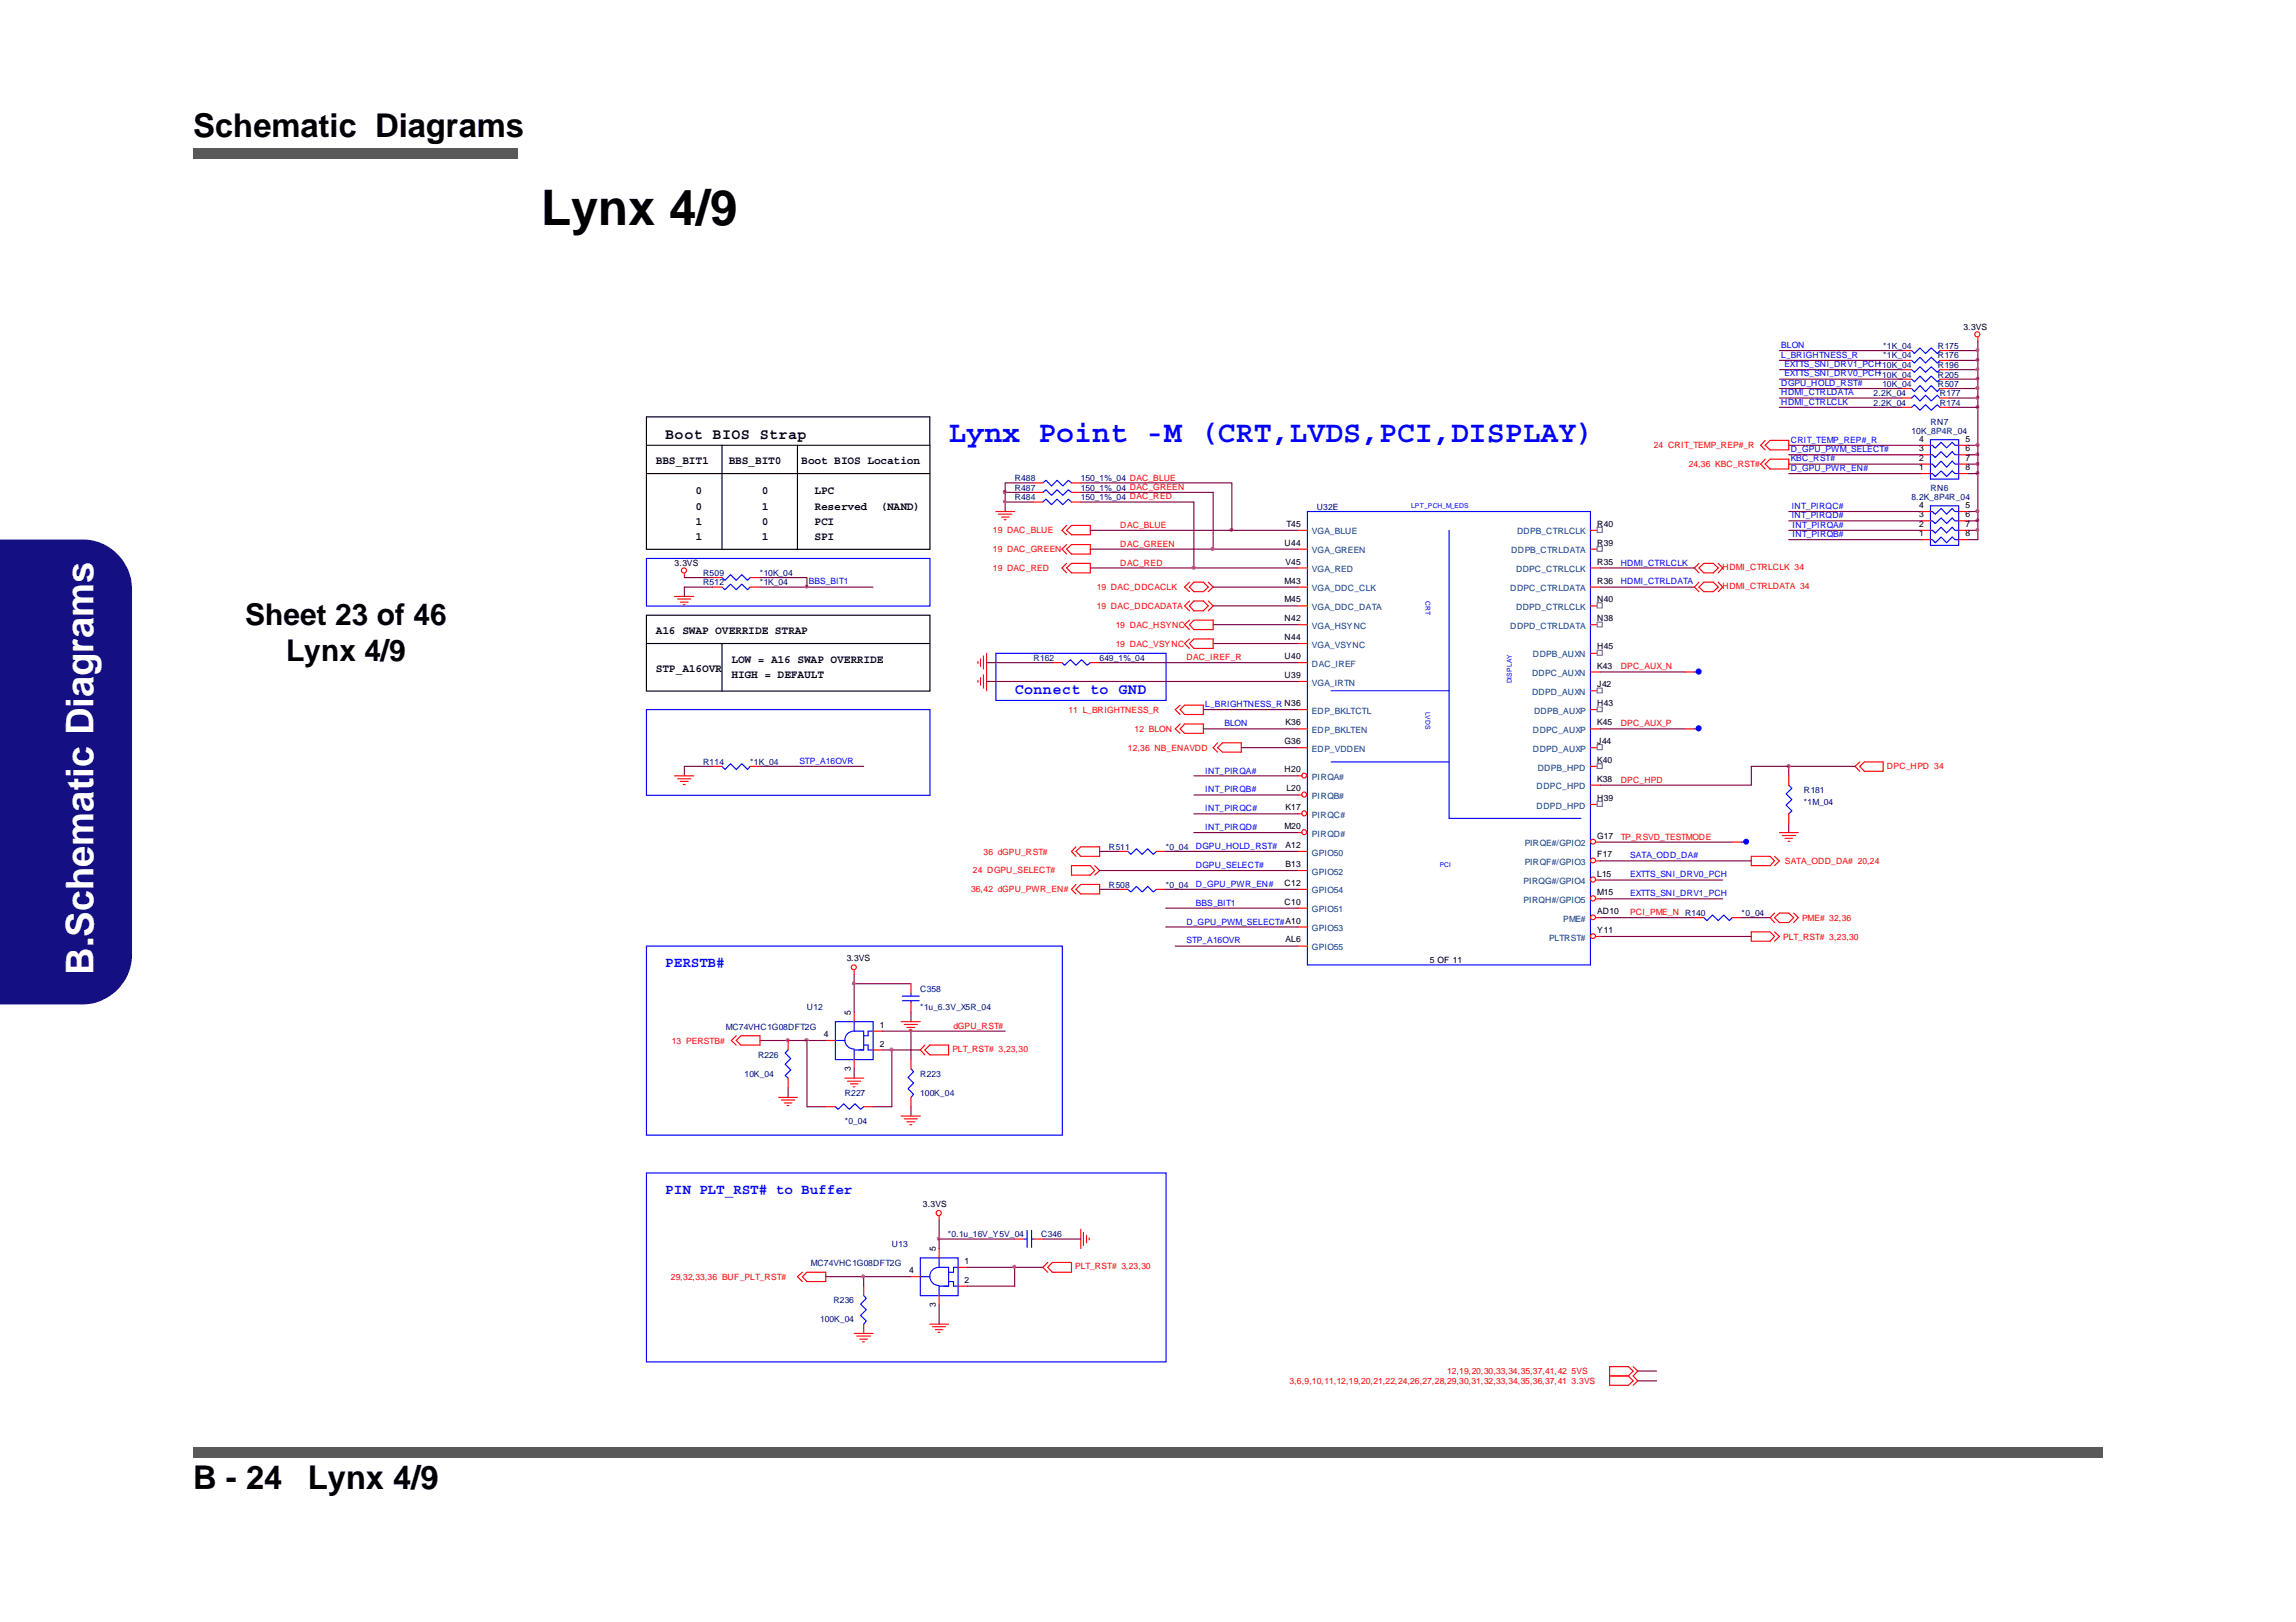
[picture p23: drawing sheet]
<svg xmlns="http://www.w3.org/2000/svg" width="297mm" height="210mm" viewBox="0 0 297 210" stroke-linecap="round" stroke-linejoin="round" font-family="sans-serif">
<defs><g id="words">
<text font-size="6.3" x="70" y="29.1">Lynx 4/9</text>
<text font-size="4.9" fill="#fff" x="12.1" y="126.1" transform="rotate(-90 12.1 126.1)">B.Schematic Diagrams</text>
<g font-size="4.2">
<text x="25" y="17.7">Schematic Diagrams</text>
<text x="25" y="192.7">B - 24</text>
<text x="39.8" y="192.7">Lynx 4/9</text>
</g>
<text font-size="3.9" fill="#00f" x="122.7" y="57.2">Lynx Point -M (CRT,LVDS,PCI,DISPLAY)</text>
<g font-size="3.9">
<text x="31.7" y="80.9">Sheet 23 of 46</text>
<text x="37" y="85.5">Lynx 4/9</text>
</g>
<text font-size="1.9" x="86.1" y="56.8">Boot BIOS Strap</text>
<text font-size="1.9" fill="#00f" x="131.3" y="89.8">Connect to GND</text>
<g font-size="1.8" fill="#00f">
<text x="86.1" y="125.2">PERSTB#</text>
<text x="86.1" y="154.5">PIN PLT_RST# to Buffer</text>
</g>
<g font-size="1.5">
<text x="84.8" y="60.1">BBS_BIT1</text>
<text x="90" y="64">0</text>
<text x="90" y="65.9">0</text>
<text x="94.3" y="60.1">BBS_BIT0</text>
<text x="98.5" y="64">0</text>
<text x="98.5" y="65.9">1</text>
<text x="103.6" y="60.1">Boot BIOS Location</text>
<text x="105.4" y="64">LPC</text>
<text x="105.4" y="65.9">Reserved</text>
<text x="113.9" y="65.9">(NAND)</text>
<text x="90" y="67.9">1</text>
<text x="90" y="69.8">1</text>
<text x="98.5" y="67.9">0</text>
<text x="98.5" y="69.8">1</text>
<text x="105.4" y="67.9">PCI</text>
<text x="105.4" y="69.8">SPI</text>
<text x="84.8" y="82.1">A16 SWAP OVERRIDE STRAP</text>
<text x="84.8" y="87">STP_A16OVR</text>
<text x="94.6" y="85.8">LOW = A16 SWAP OVERRIDE</text>
<text x="94.6" y="87.7">HIGH = DEFAULT</text>
</g>
<g font-size="1.1" fill="#00f">
<text x="230.4" y="45.1">BLON</text>
<text x="230.4" y="46.3">L_BRIGHTNESS_R</text>
<text x="230.8" y="47.5">EXTTS_SNI_DRV1_PCH*10K_04</text>
<text x="230.4" y="49.9">DGPU_HOLD_RST#</text>
<text x="230.4" y="51.1">HDMI_CTRLDATA</text>
<text x="230.4" y="52.4">HDMI_CTRLCLK</text>
<text x="230.8" y="48.7">EXTTS_SNI_DRV0_PCH*10K_04</text>
<text x="231.7" y="59.7">KBC_RST#</text>
<text x="231.7" y="57.3">CRIT_TEMP_REP#_R</text>
<text x="231.7" y="58.5">D_GPU_PWM_SELECT#</text>
<text x="231.7" y="60.9">D_GPU_PWR_EN#</text>
<text x="231.8" y="65.8">INT_PIRQC#</text>
<text x="231.8" y="67.1">INT_PIRQD#</text>
<text x="231.9" y="69.5">INT_PIRQB#</text>
<text x="231.9" y="68.3">INT_PIRQA#</text>
<text x="104.6" y="75.6">BBS_BIT1</text>
<text x="209.7" y="75.6">HDMI_CTRLDATA</text>
<text x="209.7" y="73.2">HDMI_CTRLCLK</text>
<text x="155.9" y="91.5">L_BRIGHTNESS_R N36</text>
<text x="158.4" y="94">BLON</text>
<text x="103.4" y="98.8">STP_A16OVR</text>
<text x="155.9" y="100.1">INT_PIRQA#</text>
<text x="155.9" y="107.4">INT_PIRQD#</text>
<text x="155.9" y="105">INT_PIRQC#</text>
<text x="155.9" y="102.5">INT_PIRQB#</text>
<text x="154.7" y="112.3">DGPU_SELECT#</text>
<text x="154.7" y="109.9">DGPU_HOLD_RST#</text>
<text x="210.9" y="111.1">SATA_ODD_DA#</text>
<text x="210.9" y="113.5">EXTTS_SNI_DRV0_PCH</text>
<text x="153.5" y="119.7">D_GPU_PWM_SELECT#A10</text>
<text x="154.7" y="117.2">BBS_BIT1</text>
<text x="154.7" y="114.8">D_GPU_PWR_EN#</text>
<text x="210.9" y="116">EXTTS_SNI_DRV1_PCH</text>
<text x="153.5" y="122.1">STP_A16OVR</text>
</g>
<g font-size="1.1" fill="#000080">
<text x="243.6" y="45.2">*1K_04</text>
<text x="243.6" y="46.4">*1K_04</text>
<text x="250.7" y="45.2">R175</text>
<text x="250.7" y="46.4">R176</text>
<text x="250.7" y="47.7">R196</text>
<text x="242.4" y="51.3">2.2K_04</text>
<text x="242.4" y="52.5">2.2K_04</text>
<text x="243.5" y="50.1">10K_04</text>
<text x="250.7" y="48.9">R205</text>
<text x="250.7" y="50.1">R507</text>
<text x="251" y="51.3">R177</text>
<text x="251" y="52.5">R174</text>
<text x="247.3" y="56.2">10K_8P4R_04</text>
<text x="249.7" y="55">RN7</text>
<text x="131.3" y="62.3">R488</text>
<text x="131.3" y="63.5">R487</text>
<text x="131.3" y="64.7">R484</text>
<text x="139.8" y="62.3">150_1%_04 DAC_BLUE</text>
<text x="139.8" y="63.5">150_1%_04 DAC_GREEN</text>
<text x="139.8" y="64.7">150_1%_04 DAC_RED</text>
<text x="170.4" y="66">U32E</text>
<text x="247.3" y="64.7">8.2K_8P4R_04</text>
<text x="249.7" y="63.5">RN6</text>
<text x="91" y="75.8">R512</text>
<text x="91" y="74.5">R509</text>
<text x="98.3" y="75.8">*1K_04</text>
<text x="98.3" y="74.5">*10K_04</text>
<text x="133.7" y="85.6">R162</text>
<text x="142.3" y="85.6">649_1%_04</text>
<text x="91" y="99">R114</text>
<text x="97" y="99">*1K_04</text>
<text x="233.4" y="102.6">R181</text>
<text x="233.4" y="104.1">*1M_04</text>
<text x="143.5" y="110">R511</text>
<text x="150.8" y="110">*0_04</text>
<text x="143.5" y="114.9">R508</text>
<text x="150.8" y="114.9">*0_04</text>
<text x="218" y="118.5">R140</text>
<text x="225.3" y="118.5">*0_04</text>
<text x="104.4" y="130.8">U12</text>
<text x="119.1" y="128.3">C358</text>
<text x="119.1" y="130.8">*1u_6.3V_X5R_04</text>
<text x="93.9" y="133.2">MC74VHC1G08DFT2G</text>
<text x="98.1" y="136.9">R226</text>
<text x="96.3" y="139.3">10K_04</text>
<text x="109.3" y="141.8">R227</text>
<text x="119.1" y="139.3">R223</text>
<text x="119.1" y="141.8">100K_04</text>
<text x="109.3" y="145.4">*0_04</text>
<text x="115.4" y="161.4">U13</text>
<text x="122.6" y="160.1">*0.1u_16V_Y5V_04</text>
<text x="134.7" y="160.1">C346</text>
<text x="104.9" y="163.8">MC74VHC1G08DFT2G</text>
<text x="106.1" y="171.1">100K_04</text>
<text x="107.8" y="168.7">R236</text>
</g>
<g font-size="1.1">
<text x="254" y="42.7">3.3VS</text>
<text x="248.3" y="59.6">2</text>
<text x="248.3" y="58.4">3</text>
<text x="248.3" y="57.2">4</text>
<text x="254.3" y="59.6">7</text>
<text x="254.3" y="58.4">6</text>
<text x="254.3" y="57.2">5</text>
<text x="248.3" y="60.8">1</text>
<text x="248.3" y="65.8">4</text>
<text x="254.3" y="60.8">8</text>
<text x="254.3" y="65.8">5</text>
<text x="166.2" y="70.6">U44</text>
<text x="166.4" y="68.2">T45</text>
<text x="206.6" y="70.6">R39</text>
<text x="206.6" y="68.2">R40</text>
<text x="248.3" y="69.4">1</text>
<text x="248.3" y="68.2">2</text>
<text x="248.3" y="67">3</text>
<text x="254.3" y="69.4">8</text>
<text x="254.3" y="68.2">7</text>
<text x="254.3" y="67">6</text>
<text x="87.3" y="73.3">3.3VS</text>
<text x="166.2" y="78">M45</text>
<text x="166.2" y="75.5">M43</text>
<text x="166.3" y="73.1">V45</text>
<text x="206.6" y="75.5">R36</text>
<text x="206.6" y="73.1">R35</text>
<text x="206.6" y="78">N40</text>
<text x="166.2" y="82.8">N44</text>
<text x="166.2" y="80.4">N42</text>
<text x="206.6" y="80.4">N38</text>
<text x="166.2" y="85.3">U40</text>
<text x="166.2" y="87.7">U39</text>
<text x="206.6" y="84">H45</text>
<text x="206.6" y="86.5">K43</text>
<text x="206.6" y="89">J42</text>
<text x="166.3" y="93.8">K36</text>
<text x="206.6" y="93.8">K45</text>
<text x="206.6" y="91.4">H43</text>
<text x="166.2" y="96.3">G36</text>
<text x="166.2" y="100">H20</text>
<text x="206.6" y="96.3">J44</text>
<text x="206.6" y="101.2">K38</text>
<text x="206.6" y="98.8">K40</text>
<text x="166.2" y="107.3">M20</text>
<text x="166.3" y="104.9">K17</text>
<text x="166.4" y="102.4">L20</text>
<text x="206.6" y="103.6">H39</text>
<text x="166.3" y="109.7">A12</text>
<text x="166.3" y="112.2">B13</text>
<text x="206.6" y="108.5">G17</text>
<text x="206.6" y="111">F17</text>
<text x="206.6" y="113.4">L15</text>
<text x="166.2" y="114.6">C12</text>
<text x="166.2" y="117.1">C10</text>
<text x="206.6" y="118.3">AD10</text>
<text x="206.6" y="115.9">M15</text>
<text x="109.5" y="124.4">3.3VS</text>
<text x="166.3" y="121.9">AL6</text>
<text x="185" y="124.7">5 OF 11</text>
<text x="206.6" y="120.7">Y11</text>
<text x="110.1" y="131.3" transform="rotate(-90 110.1 131.3)">5</text>
<text x="106.6" y="134.2">4</text>
<text x="113.8" y="133">1</text>
<text x="113.8" y="135.4">2</text>
<text x="110.1" y="138.5" transform="rotate(-90 110.1 138.5)">3</text>
<text x="119.4" y="156.2">3.3VS</text>
<text x="121.1" y="161.9" transform="rotate(-90 121.1 161.9)">5</text>
<text x="117.6" y="164.8">4</text>
<text x="124.8" y="163.6">1</text>
<text x="124.8" y="166">2</text>
<text x="121.1" y="169.2" transform="rotate(-90 121.1 169.2)">3</text>
</g>
<g font-size="1.1" fill="#f00">
<text x="214" y="58">24 CRIT_TEMP_REP#_R</text>
<text x="218.5" y="60.4">24,36 KBC_RST#</text>
<text x="128.5" y="71.5">19 DAC_GREEN</text>
<text x="128.5" y="69">19 DAC_BLUE</text>
<text x="144.9" y="70.8">DAC_GREEN</text>
<text x="144.9" y="68.3">DAC_BLUE</text>
<text x="128.5" y="73.9">19 DAC_RED</text>
<text x="141.9" y="76.4">19 DAC_DDCACLK</text>
<text x="144.9" y="73.2">DAC_RED</text>
<text x="222.9" y="73.8">HDMI_CTRLCLK 34</text>
<text x="222.9" y="76.3">HDMI_CTRLDATA 34</text>
<text x="141.9" y="78.8">19 DAC_DDCADATA</text>
<text x="144.4" y="83.7">19 DAC_VSYNC</text>
<text x="144.4" y="81.3">19 DAC_HSYNC</text>
<text x="153.5" y="85.4">DAC_IREF_R</text>
<text x="209.7" y="86.6">DPC_AUX_N</text>
<text x="138.2" y="92.3">11 L_BRIGHTNESS_R</text>
<text x="146.8" y="94.7">12 BLON</text>
<text x="209.7" y="94">DPC_AUX_P</text>
<text x="145.9" y="97.1">12,36 NB_ENAVDD</text>
<text x="209.7" y="101.3">DPC_HPD</text>
<text x="244.1" y="99.5">DPC_HPD 34</text>
<text x="125.9" y="112.9">24 DGPU_SELECT#</text>
<text x="127.2" y="110.6">36 dGPU_RST#</text>
<text x="209.7" y="108.7">TP_RSVD_TESTMODE</text>
<text x="230.9" y="111.8">SATA_ODD_DA# 20,24</text>
<text x="125.6" y="115.5">36,42 dGPU_PWR_EN#</text>
<text x="210.9" y="118.5">PCI_PME_N</text>
<text x="233.1" y="119.2">PME# 32,36</text>
<text x="230.7" y="121.6">PLT_RST# 3,23,30</text>
<text x="86.9" y="135.1">13 PERSTB#</text>
<text x="123.2" y="136.2">PLT_RST# 3,23,30</text>
<text x="123.4" y="133.1">dGPU_RST#</text>
<text x="86.8" y="165.7">29,32,33,36 BUF_PLT_RST#</text>
<text x="139.1" y="164.3">PLT_RST# 3,23,30</text>
<text x="166.8" y="179.1">3,6,9,10,11,12,19,20,21,22,24,26,27,28,29,30,31,32,33,34,35,36,37,41</text>
<text x="187.2" y="177.9">12,19,20,30,33,34,35,37,41,42</text>
<text x="203.3" y="179.1">3.3VS</text>
<text x="203.3" y="177.9">5VS</text>
</g>
<g font-size="1.1" fill="#004080">
<text x="169.7" y="69.2">VGA_BLUE</text>
<text x="169.7" y="71.6">VGA_GREEN</text>
<text x="195.5" y="71.6">DDPB_CTRLDATA</text>
<text x="196.3" y="69.2">DDPB_CTRLCLK</text>
<text x="169.7" y="76.5">VGA_DDC_CLK</text>
<text x="169.7" y="74">VGA_RED</text>
<text x="195.4" y="76.5">DDPC_CTRLDATA</text>
<text x="196.1" y="74">DDPC_CTRLCLK</text>
<text x="169.7" y="83.8">VGA_VSYNC</text>
<text x="169.7" y="81.4">VGA_HSYNC</text>
<text x="169.7" y="78.9">VGA_DDC_DATA</text>
<text x="195.4" y="81.4">DDPD_CTRLDATA</text>
<text x="196.1" y="78.9">DDPD_CTRLCLK</text>
<text x="169.7" y="86.3">DAC_IREF</text>
<text x="169.7" y="88.7">VGA_IRTN</text>
<text x="198.2" y="87.5">DDPC_AUXN</text>
<text x="198.2" y="89.9">DDPD_AUXN</text>
<text x="198.3" y="85.1">DDPB_AUXN</text>
<text x="169.7" y="92.4">EDP_BKLTCTL</text>
<text x="169.7" y="94.9">EDP_BKLTEN</text>
<text x="198.3" y="94.9">DDPC_AUXP</text>
<text x="198.5" y="92.4">DDPB_AUXP</text>
<text x="169.7" y="97.3">EDP_VDDEN</text>
<text x="169.7" y="100.9">PIRQA#</text>
<text x="198.3" y="97.3">DDPD_AUXP</text>
<text x="198.9" y="99.7">DDPB_HPD</text>
<text x="169.7" y="103.4">PIRQB#</text>
<text x="169.7" y="105.8">PIRQC#</text>
<text x="198.8" y="102.1">DDPC_HPD</text>
<text x="198.8" y="104.6">DDPD_HPD</text>
<text x="169.7" y="108.3">PIRQD#</text>
<text x="169.7" y="110.7">GPIO50</text>
<text x="169.7" y="113.2">GPIO52</text>
<text x="197.3" y="109.5">PIRQE#/GPIO2</text>
<text x="197.3" y="111.9">PIRQF#/GPIO3</text>
<text x="169.7" y="115.6">GPIO54</text>
<text x="169.7" y="118.1">GPIO51</text>
<text x="197.1" y="116.8">PIRQH#/GPIO5</text>
<text x="197.1" y="114.4">PIRQG#/GPIO4</text>
<text x="202.2" y="119.3">PME#</text>
<text x="169.7" y="120.5">GPIO53</text>
<text x="169.7" y="123">GPIO55</text>
<text x="200.4" y="121.7">PLTRST#</text>
</g>
<g font-size=".9" fill="#00f">
<text x="182.6" y="65.7">LPT_PCH_M_EDS</text>
<text x="184.4" y="77.8" transform="rotate(90 184.4 77.8)">CRT</text>
<text x="195.6" y="88.4" transform="rotate(-90 195.6 88.4)">DISPLAY</text>
<text x="184.4" y="92.1" transform="rotate(90 184.4 92.1)">LVDS</text>
<text x="186.3" y="112.2">PCI</text>
</g>
</g></defs>
<g fill="#595959">
<path d="M25 19.2h42v1.4h-42z"/>
<path d="M25 187.2h247v1.4h-247z"/>
</g>
<path d="M0 69.9h10.6a6.4 6.4 0 0 1 6.4 6.4v47.3a6.4 6.4 0 0 1-6.4 6.3h-10.6z" fill-rule="evenodd" fill="#140f83"/>
<g fill="#140f83">
<path d="M16.2 73.3l.1-.1 .5 1.1 .2 .6 .1 1.3v47.4a6.5 6.5 0 0 1-6.4 6.4h-10.7v-6.4v6.2h10.6l1.3-.1 1.8-.7 1.4-1 1.1-1.5 .4-1.1 .2-.6 .1-1.2v-47.3l-.1-1.3z"/>
<path d="M0 69.8h10.6a6.4 6.4 0 0 1 5.7 3.4l-.1 .1-1.1-1.5-1-.8-1-.5-1.2-.4-1.3-.1h-10.6v53.6z"/>
</g>
<path d="M83.1 41h175v139.8h-175z" fill="#fff"/>
<g fill="none" stroke="#800040" stroke-width=".15">
<path d="M230.2 45.4h15.9M230.2 47.8h15.9M230.2 49.1h15.9M230.2 50.3h15.9M230.2 46.6h15.9M230.2 51.5h15.9M230.2 52.7h15.9M231.4 57.6h17.1M231.4 58.9h17.1M252.2 46.6h3.7M252.2 50.3h3.7M252.2 47.8h3.7"/>
<path d="M252.2 49.1h3.7M252.2 45.4h3.7M252.2 51.5h3.7M252.2 52.7h3.7M254.6 57.6h1.3M254.6 58.9h1.3M255.9 49.1v1.2M255.9 44.1v1.3M255.9 46.6v1.2M255.9 52.7v4.9M255.9 57.6v1.3M255.9 58.9v1.2"/>
<path d="M255.9 45.4v1.2M255.9 47.8v1.3M255.9 51.5v1.2M255.9 50.3v1.2M88.5 74.7h3.7M92.2 76h-3.7v1.2M98.3 76h6.1M98.3 74.7h6.1v1.3M104.4 76h8.5M130 63.7v1.3M130 65v1.2M130 63.7h3.7"/>
<path d="M130 65h3.7M133.7 62.5h-3.7v1.2M139.8 63.7h17.2v7.4M139.8 65h14.7v8.5M139.8 62.5h19.6M141.1 71.1h15.9M141.1 73.5h13.4M154.5 73.5h13.4M157 78.4h10.9M157 76h10.9M157 71.1h10.9M159.4 68.6h8.5"/>
<path d="M231.4 61.3h17.1M231.4 60.1h17.1M231.4 67.4h17.1M231.4 69.8h17.1M231.4 68.6h17.1M231.4 66.2h17.1M254.6 67.4h1.3v1.2M254.6 61.3h1.3M254.6 60.1h1.3M254.6 68.6h1.3M255.9 61.3v4.9h-1.3M255.9 60.1v1.2"/>
<path d="M255.9 68.6v1.2h-1.3M92.2 99.2h-3.7v1.2M98.3 99.2h13.4M155.7 94.3h12.2M157 83.3h10.9M157 80.8h10.9M160.6 96.8h7.3M207 94.3h11M207 87h11M226.6 99.2v2.4h-19.6M240 99.2h-8.6v1.2M150.8 117.5h17.1"/>
<path d="M150.8 120h17.1M154.5 107.7h13.4M154.5 105.3h13.4M154.5 102.9h13.4M154.5 100.4h13.4M207 109h17.1M207 118.8h12.2M207 111.4h19.6M207 113.9h15.9M231.4 106.5v1.2M98.3 134.6h6.1M104.4 134.6h2.4"/>
<path d="M104.4 134.6v8.6h2.4M110.5 138.3v1.2M110.5 126.1v1.2M110.5 127.3v3.7M110.5 127.3h7.4M114.2 133.4h3.7M114.2 135.9h1.2M115.4 135.9v7.3h-2.5M115.4 135.9h3.7M117.9 131v1.2M117.9 133.4v3.7M117.9 133.4h12.1"/>
<path d="M152 122.4h15.9M207 121.2h19.6M102 140.8v1.2M117.9 143.2v1.2M121.5 157.9v2.4M106.8 165.2h4.9M111.7 165.2h6.2M111.7 165.2v1.2M121.5 168.9v2.5M121.5 160.3v1.3M121.5 160.3h9.8M125.1 164h6.2"/>
<path d="M131.3 164v2.4h-6.2M131.3 164h3.6M134.9 160.3h4.9M211.9 178.7h2.4M211.9 177.4h2.4"/>
</g>
<g fill="#f0f" stroke="#f0f" stroke-width=".15">
<path d="M129.9 63.5h.2v.3l-.1 .1-.1-.1z" fill-rule="evenodd"/>
<path d="M129.9 63.5h.2v.3l-.1 .1-.1-.1z" fill-rule="evenodd"/>
<path d="M129.9 64.8h.2v.2h-.2z" fill-rule="evenodd"/>
<path d="M104.2 134.5h.3l.1 .1-.1 .1h-.3z" fill-rule="evenodd"/>
<path d="M110.3 127.1h.3v.3l-.2 .1-.1-.1z" fill-rule="evenodd"/>
<path d="M111.5 165h.3v.3l-.1 .1-.2-.1z" fill-rule="evenodd"/>
<path d="M121.3 160.2h.3v.2h-.3z" fill-rule="evenodd"/>
<path d="M255.7 61.1h.3v.3l-.2 .1-.1-.1z" fill-rule="evenodd"/>
<path d="M255.7 52.5h.3v.3l-.2 .1-.1-.1z" fill-rule="evenodd"/>
<path d="M255.7 59.9h.3v.3h-.2h-.1z" fill-rule="evenodd"/>
<path d="M255.7 45.2h.3v.3h-.2h-.1z" fill-rule="evenodd"/>
<path d="M255.7 51.3h.3v.3l-.2 .1-.1-.1z" fill-rule="evenodd"/>
<path d="M104.2 75.8h.3l.1 .1-.1 .1h-.3z" fill-rule="evenodd"/>
<path d="M159.2 68.4h.2v.3h-.2z" fill-rule="evenodd"/>
<circle cx="255.8" cy="67.4" r=".18"/>
<circle cx="115.3" cy="135.8" r=".21"/>
<circle cx="131.2" cy="163.9" r=".19"/>
<circle cx="117.8" cy="133.4" r=".19"/>
<circle cx="101.9" cy="134.6" r=".18"/>
<circle cx="255.8" cy="66.1" r=".19"/>
<circle cx="255.8" cy="46.6" r=".19"/>
<circle cx="255.8" cy="57.6" r=".18"/>
<circle cx="255.8" cy="58.8" r=".19"/>
<circle cx="255.8" cy="50.2" r=".18"/>
<circle cx="255.8" cy="49" r=".19"/>
<circle cx="255.8" cy="47.8" r=".18"/>
<circle cx="255.8" cy="68.6" r=".19"/>
<circle cx="154.4" cy="73.5" r=".21"/>
<circle cx="156.9" cy="71" r=".21"/>
<circle cx="231.4" cy="99.2" r=".21"/>
</g>
<g fill="none" stroke="#00f" stroke-width=".15">
<path d="M247.3 45.4l.4 .3 .7-.7 .7 .7 .8-.7 .7 .7 .4-.3M247.3 46.6l.4 .4 .7-.8 .7 .8 .8-.8 .7 .8 .4-.4M247.3 49.1l.4 .3 .7-.7 .7 .7 .8-.7 .7 .7 .4-.3M247.3 47.8l.4 .4 .7-.7 .7 .7 .8-.7 .7 .7 .4-.4M247.3 51.5l.4-.4 .7 .8 .7-.8 .8 .8 .7-.8 .4 .4M247.3 52.7l.4-.3 .7 .7 .7-.7 .8 .7 .7-.7 .4 .3M247.3 50.3l.4 .4 .7-.8 .7 .8 .8-.8 .7 .8 .4-.4M249.7 57.6h.3l.4 .4 .7-.8 .7 .8 .8-.8 .3 .4h.5M249.7 56.9h3.7v5.1h-3.7zM250.2 59.1l.2 .1M253.4 58.9h-.5l-.3-.5-.8 .8-.7-.8-.7 .8-.4-.3h-.3M83.6 72.3h36.7v6.1h-36.7z"/>
<path d="M93.4 76l.4 .3 .7-.7 .8 .7 .7-.7 .7 .7 .3-.3M93.4 74.7l.4 .4 .7-.7 .8 .7 .7-.7 .7 .7 .3-.4M134.9 62.5l.4-.3 .7 .7 .8-.7 .7 .7 .7-.7 .4 .3M134.9 63.7l.4-.3 .7 .7 .8-.7 .7 .7 .7-.7 .4 .3M134.9 65l.4-.4 .7 .7 .8-.7 .7 .7 .7-.7 .4 .4M169.1 66.2h36.7v58.7h-36.7zM187.5 68.6v37.3h17M249.7 61.3h.3l.4 .4 .7-.8 .7 .8 .8-.8 .3 .4h.5M249.7 60.1h.3l.4 .4 .7-.8 .7 .8 .8-.8 .3 .4h.5M249.7 69.8h.3l.4 .4 .7-.7 .7 .7 .8-.7 .3 .3h.5M249.7 68.6h.3l.4 .4 .7-.8 .7 .8 .8-.8 .3 .4h.5M249.7 65.5h3.7v5.1h-3.7z"/>
<path d="M250.2 61.5l.2 .2M250.2 60.3l.2 .2M250.2 70.1l.2 .1M250.2 68.9l.2 .1M250.2 67.7h.2M253.4 66.2h-.5l-.3-.4-.8 .7-.7-.7-.7 .7-.4-.3h-.3M253.4 67.4h-.5l-.3-.4-.8 .7-.7-.7-.7 .7-.4-.3h-.3M83.6 91.8h36.7v11.1h-36.7zM93.4 99.2l.4 .4 .7-.8 .8 .8 .7-.8 .7 .8 .3-.4M128.8 84.5h22.1v6.1h-22.1zM137.4 85.8l.3 .3 .8-.7 .7 .7 .7-.7 .8 .7 .4-.3M172.2 89.4h15.3"/>
<path d="M172.2 98.6h15.3M219.2 94.3h.3M219.2 87h.3M145.9 110.2l.4 .4 .7-.8 .8 .8 .7-.8 .7 .8 .4-.4M145.9 115.1l.4 .3 .7-.7 .8 .7 .7-.7 .7 .7 .4-.3M220.4 118.8l.4 .3 .8-.7 .7 .7 .7-.7 .7 .7 .4-.3M225.3 109h.3M231.4 101.6l.4 .4-.7 .7 .7 .8-.7 .7 .7 .7-.4 .4M83.6 122.4h53.8v24.5h-53.8zM102 135.9l-.4 .4 .7 .7-.7 .7 .7 .8-.7 .7 .4 .3M108.1 134.6h1.2M108.1 132.2h4.9v4.9h-4.9z"/>
<path d="M110.5 133.4a1.14 1.14 0 0 0-1.2 1.2 1.14 1.14 0 0 0 1.2 1.1M110.5 132.2v1.2h1.2v2.5M111.1 135.9h.6M111.7 135.2h.6v.7h.6M111.7 135.9h-1.2v1.2M112.9 133.4h-.6v.6h-.6M116.7 128.9h2.2M116.7 129.5h2.2M117.9 138.3l.3 .4-.7 .7 .7 .8-.7 .7 .7 .7-.3 .4M117.9 129.5v.2M117.9 128.5v.4M83.6 151.8h67.3v24.4h-67.3z"/>
<path d="M108.1 143.2l.3 .4 .8-.8 .7 .8 .7-.8 .7 .8 .4-.4M132.9 159.2v2.2M133.5 159.2v2.2M111.7 167.6l.4 .4-.8 .8 .8 .7-.8 .7 .8 .8-.4 .4M119.1 165.2h1.2M119.1 162.8h4.9v4.9h-4.9zM121.5 164a1.17 1.17 0 0 0-1.2 1.2 1.17 1.17 0 0 0 1.2 1.2M121.5 164h1.2v2.4M121.5 162.8v1.2M122.1 166.4h.6M122.7 165.8h.7v.6h.5M122.7 166.4h-1.2v1.2"/>
<path d="M123.9 164h-.5v.6h-.7M132.5 160.3h.4M133.5 160.3h.2"/>
</g>
<g fill="none" stroke="#f00" stroke-width=".15">
<path d="M228.4 59.4l-.6 .7 .6 .6M228.4 57l-.6 .6 .6 .6M229 59.4h2.4v1.3h-2.4l-.6-.6zM229 57h2.4v1.2h-2.4l-.6-.6zM246.1 45.4h1.2M246.1 46.6h1.2M246.1 49.1h1.2M246.1 47.8h1.2M246.1 50.3h1.2M246.1 51.5h1.2M246.1 52.7h1.2M248.5 58.9h1.2"/>
<path d="M248.5 57.6h1.2M251 45.4h1.2M251 46.6h1.2M251 49.1h1.2M251 47.8h1.2M251 50.3h1.2M251 51.5h1.2M251 52.7h1.2M253.4 58.9h1.2M253.4 57.6h1.2M255.9 43.7v.4M87.3 77.2h2.4"/>
<path d="M87.7 77.5h1.7M88 77.9h1M88.4 78.3h.2M88.5 74.3v.4M92.2 76h1.2M92.2 74.7h1.2M97 76h1.3M97 74.7h1.3M128.8 66.2h2.5M129.2 66.5h1.7M129.6 66.9h.9M129.9 67.3h.3"/>
<path d="M133.7 62.5h1.2M133.7 63.7h1.2M133.7 65h1.2M138 70.5l-.6 .6 .6 .6M138 68l-.6 .6 .6 .6M138 72.9l-.6 .6 .6 .6M138 71.1l.6-.6h2.5v1.2h-2.5zM138 73.5l.6-.6h2.5v1.2h-2.5zM138.6 62.5h1.2M138.6 63.7h1.2M138.6 65h1.2M138.6 68h2.5v1.2h-2.5l-.6-.6z"/>
<path d="M153.9 77.8l-.7 .6 .7 .6M153.9 75.3l-.7 .7 .7 .6M154.5 77.8h1.2l.6 .6-.6 .6h-1.2l-.6-.6zM154.5 75.3h1.2l.6 .7-.6 .6h-1.2l-.6-.6zM156.3 77.8l.7 .6-.7 .6M156.3 75.3l.7 .7-.7 .6M167.9 68.6h1.2M248.5 61.3h1.2M248.5 60.1h1.2M248.5 69.8h1.2M248.5 68.6h1.2M248.5 67.4h1.2"/>
<path d="M248.5 66.2h1.2M253.4 61.3h1.2M253.4 60.1h1.2M253.4 69.8h1.2M253.4 68.6h1.2M253.4 67.4h1.2M253.4 66.2h1.2M92.2 99.2h1.2M97 99.2h1.3M126.5 85.6v.3M126.5 88v.3M126.9 85.3v.9"/>
<path d="M126.9 87.7v1M127.2 84.9v1.7M127.2 87.3v1.8M127.6 84.5v4.9M136.1 85.8h1.3M141.1 85.8h1.2M152.7 93.7l-.7 .6 .7 .6M152.7 91.3l-.7 .5 .7 .7M152.7 91.8l.5-.5h2.5v1.2h-2.5zM153.2 93.7h2.5v1.2h-2.5l-.5-.6zM153.9 82.7l-.7 .6 .7 .6M153.9 80.3l-.7 .5 .7 .7"/>
<path d="M154.5 82.7h2.5v1.2h-2.5l-.6-.6zM154.5 80.3h2.5v1.2h-2.5l-.6-.7zM157.5 96.1l-.5 .7 .5 .5M158.2 96.1h2.4v1.2h-2.4l-.7-.5zM167.9 91.8h1.2M167.9 85.8h1.2M167.9 88.2h1.2M167.9 94.3h1.2M167.9 96.8h1.2M218 94.3h1.2M218 87h1.2M240.6 99.2l.6-.6h2.4v1.2h-2.4z"/>
<path d="M240.6 98.6l-.6 .6 .6 .6M87.3 100.4h2.4M87.7 100.8h1.7M88 101.1h1M88.4 101.5h.2M138.6 112h2.5l.5 .7-.5 .6h-2.5zM139.2 110.2l.6-.6h2.5v1.2h-2.5zM139.2 114.5l-.6 .6 .6 .6M139.2 109.6l-.6 .6 .6 .6M139.8 114.5h2.5v1.2h-2.5l-.6-.6zM141.6 112l.7 .7-.7 .6M144.7 110.2h1.2"/>
<path d="M144.7 115.1h1.2M149.6 110.2h1.2M149.6 115.1h1.2M219.2 118.8h1.2M224.1 118.8h1.2M224.1 109h1.2M226.6 110.8h2.4l.6 .6-.6 .6h-2.4zM229.6 110.8l.6 .6-.6 .6M229.6 118.8l.6-.6h1.2l.7 .6-.7 .6h-1.2zM229.6 118.2l-.6 .6 .6 .6M230.2 107.7h2.4M230.6 108.1h1.7"/>
<path d="M230.9 108.5h1M231.3 108.9h.3M231.4 100.4v1.2M231.4 105.3v1.2M232.1 118.2l.5 .6-.5 .6M95.2 134l-.6 .6 .6 .6M95.8 134h2.5v1.2h-2.5l-.6-.6zM102 134.6v1.3M102 139.5v1.3M106.8 134.6h1.3M109.3 139.5h2.4M109.6 139.9h1.7"/>
<path d="M110.5 131v1.2M110.5 137.1v1.2M110.5 125.6v.5M112.9 133.4h1.3M112.9 135.9h1.3M116.6 132.2h2.5M117 132.6h1.7M117.3 133h1M117.7 133.3h.3M117.9 137.1v1.2M117.9 129.7v1.3M117.9 127.3v1.2"/>
<path d="M119.7 135.9l.6-.7h2.4v1.3h-2.4zM119.7 135.2l-.6 .7 .6 .6M226.6 120.6h2.4l.6 .6-.6 .6h-2.4zM229.6 120.6l.6 .6-.6 .6M100.7 142h2.5M101.1 142.4h1.7M101.5 142.7h.9M101.8 143.1h.2M106.8 143.2h1.3M110 140.3h1M110.4 140.6h.2M111.7 143.2h1.2"/>
<path d="M116.6 144.4h2.5M117 144.8h1.7M117.3 145.2h1M117.7 145.6h.3M117.9 142v1.2M121.5 157.4v.5M139.8 159.1v2.5M140.2 159.5v1.7M140.6 159.9v.9M103.8 164.6l-.6 .6 .6 .6M103.8 165.2l.6-.6h2.4v1.2h-2.4zM110.5 172.6h2.4"/>
<path d="M110.8 172.9h1.8M111.3 173.3h.9M111.6 173.6h.2M111.7 171.4v1.2M111.7 166.4v1.2M117.9 165.2h1.2M120.3 171.4h2.4M120.6 171.7h1.7M121 172.1h1M121.3 172.4h.3M121.5 161.6v1.2M121.5 167.6v1.3"/>
<path d="M123.9 164h1.2M123.9 166.4h1.2M131.3 160.3h1.2M133.7 160.3h1.2M135.6 163.4l-.7 .6 .7 .6M136.1 163.4h2.5v1.2h-2.5l-.5-.6zM140.9 160.2v.3M208.2 178.1v1.2h2.5l.6-.6-.6-.6M208.2 178.1h2.5M210.7 178.1l.6-.7-.6-.5h-2.5v1.2M211.3 176.9l.6 .5-.6 .7 .6 .6-.6 .6"/>
<circle cx="255.8" cy="43.3" r=".33"/>
<circle cx="88.5" cy="73.8" r=".33"/>
<circle cx="110.5" cy="125.2" r=".32"/>
<circle cx="121.4" cy="157" r=".34"/>
</g>
<g fill="#00f" stroke="#00f" stroke-width=".15">
<circle cx="225.9" cy="108.9" r=".31"/>
<circle cx="219.7" cy="94.3" r=".32"/>
<circle cx="219.7" cy="86.9" r=".32"/>
</g>
<path d="M83.6 57.6h36.7v13.5h-36.7zM83.6 57.6v-3.7h36.7v3.7M93.4 57.6v13.5M103.2 57.6v13.5M83.6 79.6h36.7v9.8h-36.7zM83.6 61.3h36.7M83.6 83.3h36.7M93.4 83.3v6.1" fill="none" stroke="#000" stroke-width=".15"/>
<circle cx="168.7" cy="100.4" r=".31" fill="#fff" stroke="#f00" stroke-width=".15"/>
<path d="M167.9 100.4h.5" fill="none" stroke="#f00" stroke-width=".15"/>
<circle cx="168.7" cy="102.8" r=".32" fill="#fff" stroke="#f00" stroke-width=".15"/>
<path d="M167.9 102.9h.5" fill="none" stroke="#f00" stroke-width=".15"/>
<circle cx="168.7" cy="105.3" r=".32" fill="#fff" stroke="#f00" stroke-width=".15"/>
<path d="M167.9 105.3h.5" fill="none" stroke="#f00" stroke-width=".15"/>
<circle cx="168.7" cy="107.7" r=".32" fill="#fff" stroke="#f00" stroke-width=".15"/>
<path d="M205.8 68.6h1.2M167.9 110.2h1.2M167.9 112.7h1.2M167.9 115.1h1.2M167.9 117.5h1.2M167.9 120h1.2M167.9 107.7h.5M167.9 122.4h1.2" fill="none" stroke="#f00" stroke-width=".15"/>
<path d="M206.6 68.2h.7v.7h-.7z" fill-rule="evenodd" fill="#fff" stroke="#808080" stroke-width=".15"/>
<path d="M205.8 71.1h1.2" fill="none" stroke="#f00" stroke-width=".15"/>
<path d="M206.6 70.7h.7v.6h-.7z" fill-rule="evenodd" fill="#fff" stroke="#808080" stroke-width=".15"/>
<path d="M205.8 73.5h1.2M205.8 76h1.2M205.8 78.4h1.2" fill="none" stroke="#f00" stroke-width=".15"/>
<path d="M206.6 78h.7v.7h-.7z" fill-rule="evenodd" fill="#fff" stroke="#808080" stroke-width=".15"/>
<path d="M205.8 80.8h1.2" fill="none" stroke="#f00" stroke-width=".15"/>
<path d="M206.6 80.5h.7v.6h-.7z" fill-rule="evenodd" fill="#fff" stroke="#808080" stroke-width=".15"/>
<path d="M205.8 84.5h1.2" fill="none" stroke="#f00" stroke-width=".15"/>
<path d="M206.6 84.1h.7v.7h-.7z" fill-rule="evenodd" fill="#fff" stroke="#808080" stroke-width=".15"/>
<path d="M205.8 87h1.2M205.8 89.4h1.2" fill="none" stroke="#f00" stroke-width=".15"/>
<path d="M206.6 89.1h.7v.6h-.7z" fill-rule="evenodd" fill="#fff" stroke="#808080" stroke-width=".15"/>
<path d="M205.8 91.8h1.2" fill="none" stroke="#f00" stroke-width=".15"/>
<path d="M206.6 91.5h.7v.6h-.7z" fill-rule="evenodd" fill="#fff" stroke="#808080" stroke-width=".15"/>
<path d="M205.8 94.3h1.2M205.8 96.8h1.2" fill="none" stroke="#f00" stroke-width=".15"/>
<path d="M206.6 96.4h.7v.6h-.7z" fill-rule="evenodd" fill="#fff" stroke="#808080" stroke-width=".15"/>
<path d="M205.8 99.2h1.2" fill="none" stroke="#f00" stroke-width=".15"/>
<path d="M206.6 98.8h.7v.6h-.7z" fill-rule="evenodd" fill="#fff" stroke="#808080" stroke-width=".15"/>
<path d="M205.8 101.6h1.2M205.8 104.1h1.2" fill="none" stroke="#f00" stroke-width=".15"/>
<path d="M206.6 103.7h.7v.7h-.7z" fill-rule="evenodd" fill="#fff" stroke="#808080" stroke-width=".15"/>
<circle cx="206.1" cy="108.9" r=".32" fill="#fff" stroke="#f00" stroke-width=".15"/>
<path d="M206.5 109h.5" fill="none" stroke="#f00" stroke-width=".15"/>
<circle cx="206.1" cy="116.3" r=".34" fill="#fff" stroke="#f00" stroke-width=".15"/>
<path d="M206.5 116.3h.5" fill="none" stroke="#f00" stroke-width=".15"/>
<circle cx="206.1" cy="118.7" r=".32" fill="#fff" stroke="#f00" stroke-width=".15"/>
<path d="M206.5 118.8h.5" fill="none" stroke="#f00" stroke-width=".15"/>
<circle cx="206.1" cy="121.1" r=".32" fill="#fff" stroke="#f00" stroke-width=".15"/>
<path d="M206.5 121.2h.5" fill="none" stroke="#f00" stroke-width=".15"/>
<circle cx="206.1" cy="113.8" r=".34" fill="#fff" stroke="#f00" stroke-width=".15"/>
<path d="M206.5 113.9h.5" fill="none" stroke="#f00" stroke-width=".15"/>
<circle cx="206.1" cy="111.4" r=".32" fill="#fff" stroke="#f00" stroke-width=".15"/>
<g fill="none" stroke="#f00" stroke-width=".15">
<path d="M167.9 78.4h1.2M167.9 76h1.2M167.9 73.5h1.2M167.9 71.1h1.2M219.8 73.5l.6-.6h1.3l.6 .6-.6 .6h-1.3zM219.8 76l.6-.7h1.3l.6 .7-.6 .6h-1.3zM219.8 72.9l-.6 .6 .6 .6M219.8 75.3l-.6 .7 .6 .6M222.3 72.9l.6 .6-.6 .6M222.3 75.3l.6 .7-.6 .6M167.9 83.3h1.2M167.9 80.8h1.2"/>
<path d="M206.5 111.4h.5"/>
</g>
<g fill="none" stroke="#800040" stroke-width=".15">
<path d="M159.4 62.5v6.1h-18.3M207 76h12.2M207 73.5h12.2M255.9 66.2v1.2M127.6 88.2h40.3M127.6 85.8h8.5M142.3 85.8h25.6M155.7 91.8h12.2M226.6 99.2h4.8M142.3 115.1h2.4M142.3 110.2h2.4M142.3 112.7h25.6"/>
<path d="M150.8 110.2h17.1M150.8 115.1h17.1M207 116.3h15.9M225.3 118.8h3.7"/>
</g>
<circle cx="255.8" cy="66.1" r=".19" fill="#f0f" stroke="#f0f" stroke-width=".15"/>
<use href="#words"/>
</svg>
